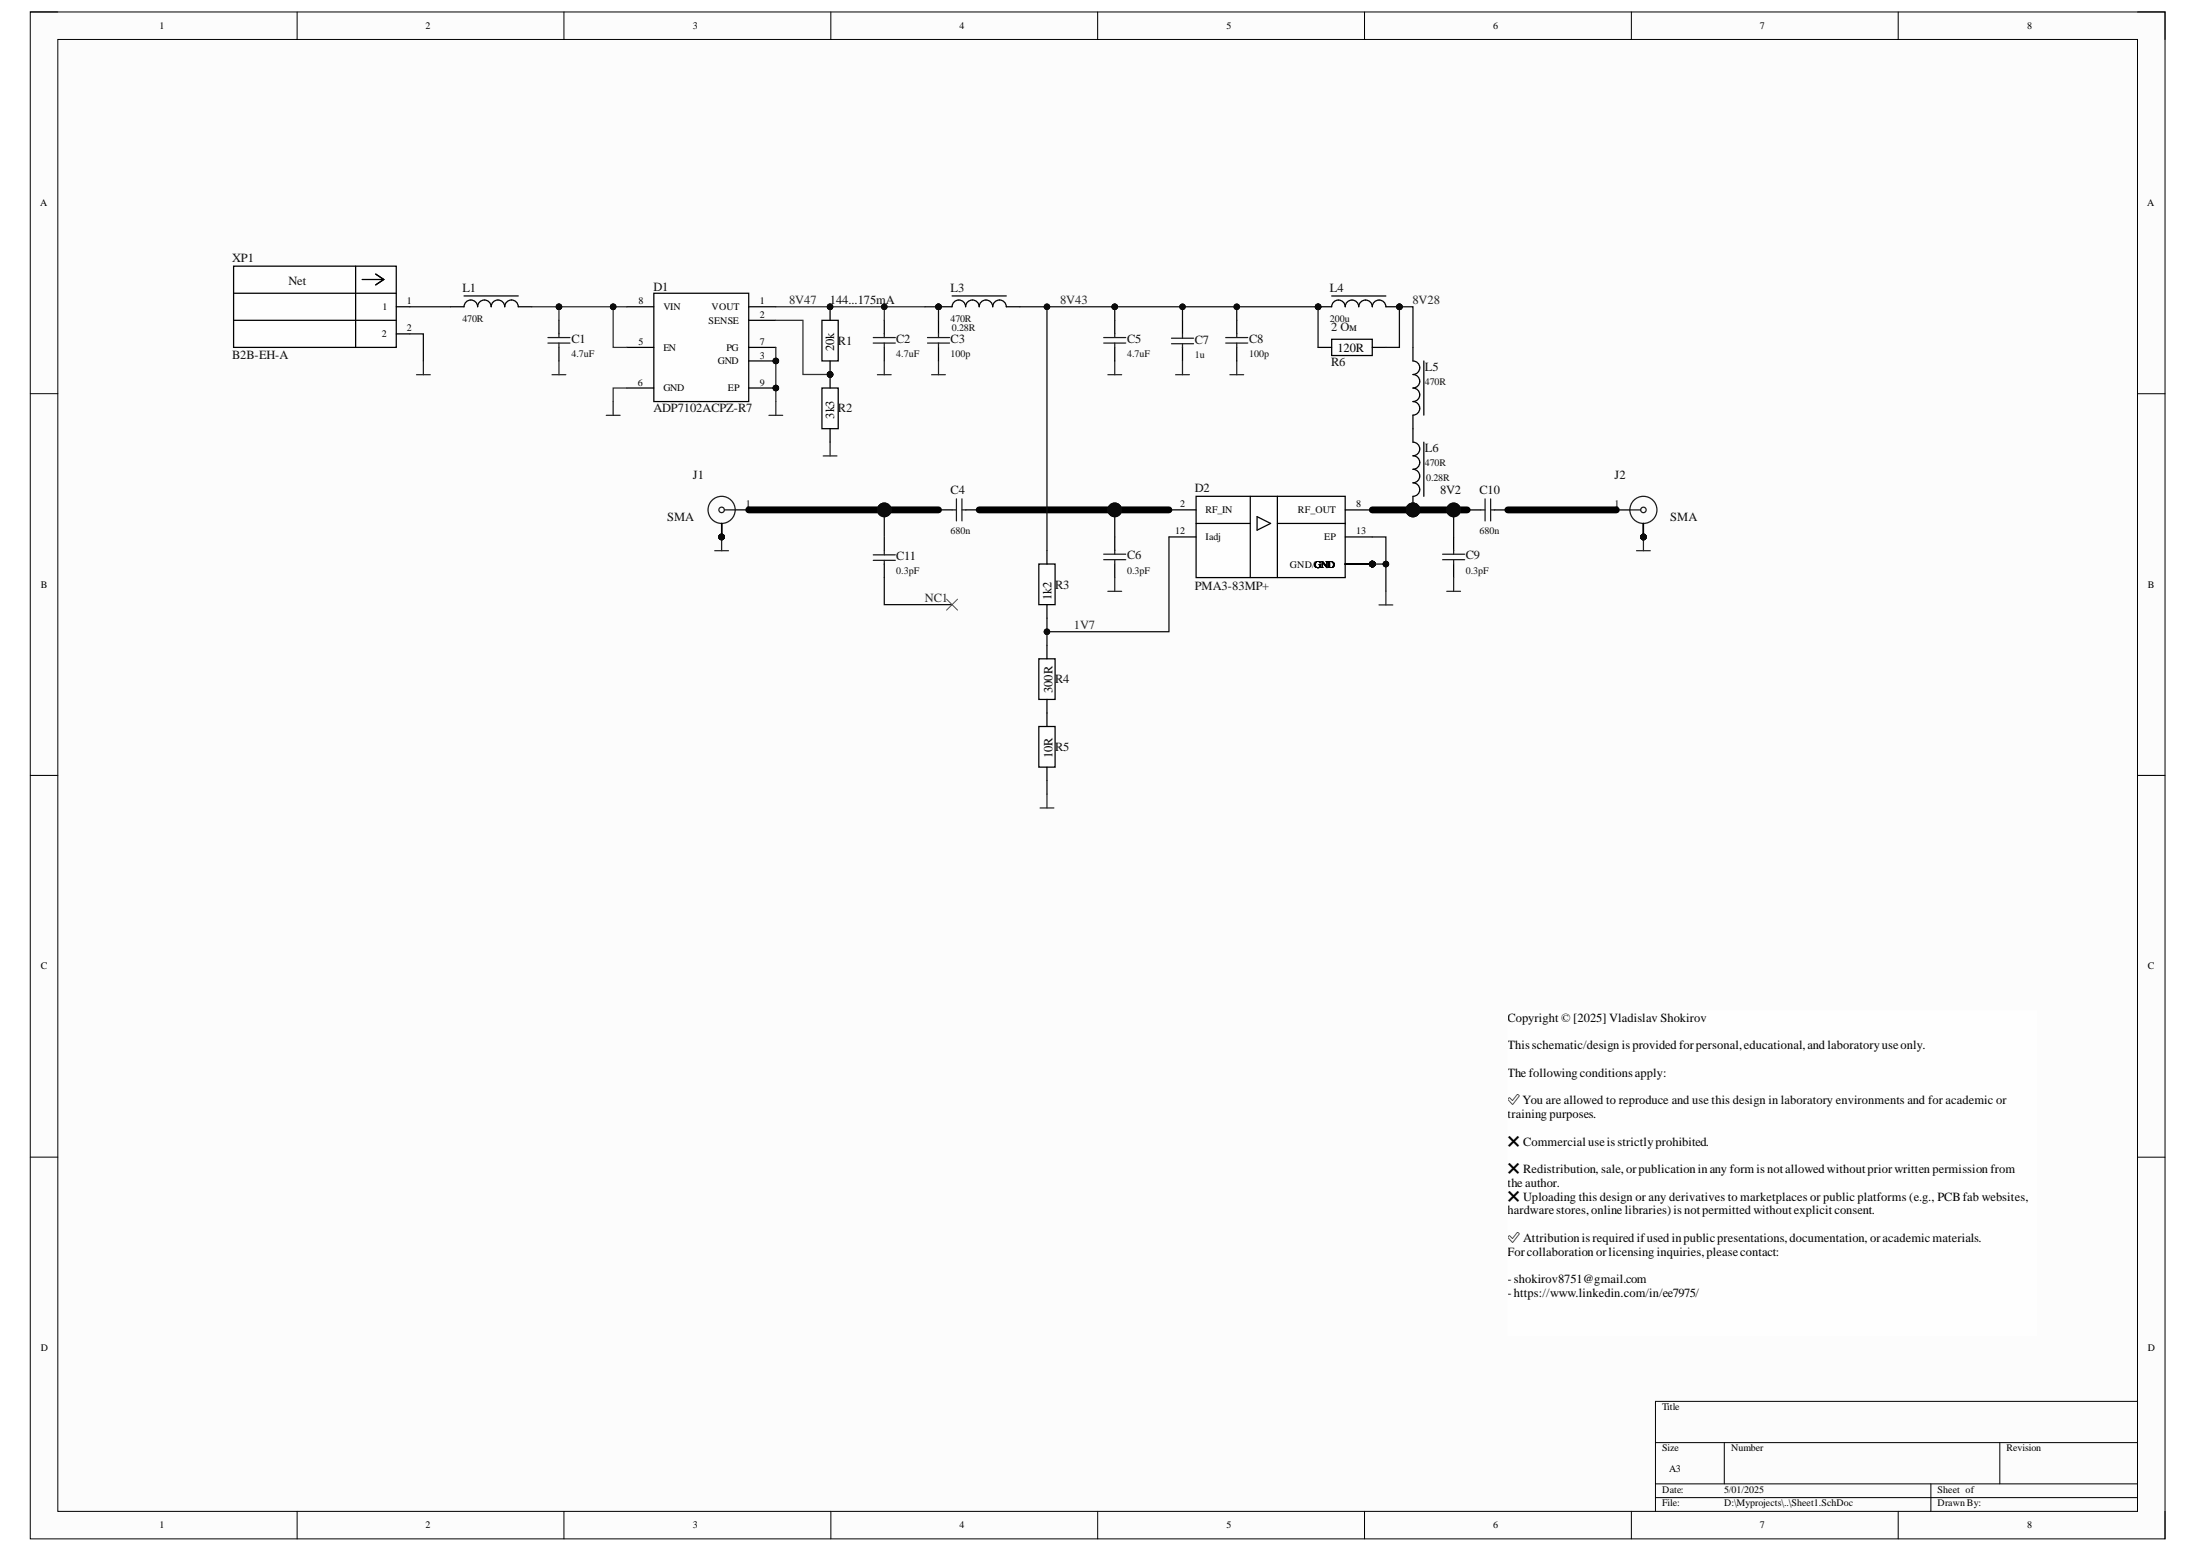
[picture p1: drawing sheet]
<svg xmlns="http://www.w3.org/2000/svg" width="297mm" height="210mm" viewBox="0 0 297 210" stroke-linecap="round" stroke-linejoin="round" font-family="sans-serif">
<defs><g id="words">
<g font-size="1.7" fill="#0e0e0e">
<text x="31.4" y="35.4">XP1</text>
<text x="39" y="38.5">Net</text>
<text x="62.5" y="39.4">L1</text>
<text x="88.3" y="39.3">D1</text>
<text x="112.1" y="41.1">144...175mA</text>
<text x="128.5" y="39.4">L3</text>
<text x="179.7" y="39.4">L4</text>
<text x="77.2" y="46.4">C1</text>
<text x="113.2" y="46.6">R1</text>
<text x="121.1" y="46.4">C2</text>
<text x="128.5" y="46.4">C3</text>
<text x="152.3" y="46.4">C5</text>
<text x="161.5" y="46.5">C7</text>
<text x="168.8" y="46.4">C8</text>
<text x="179.9" y="44.8">2 Ом</text>
<text x="31.4" y="48.6">B2B-EH-A</text>
<text x="179.9" y="49.5">R6</text>
<text x="192.6" y="50.1">L5</text>
<text x="88.3" y="55.8">ADP7102ACPZ-R7</text>
<text x="113.2" y="55.8">R2</text>
<text x="93.6" y="64.7">J1</text>
<text x="192.6" y="61.1">L6</text>
<text x="218.2" y="64.7">J2</text>
<text x="90.2" y="70.4">SMA</text>
<text x="128.5" y="66.8">C4</text>
<text x="161.5" y="66.5">D2</text>
<text x="194.6" y="66.7">8V2</text>
<text x="199.9" y="66.8">C10</text>
<text x="225.7" y="70.4">SMA</text>
<text x="121.1" y="75.7">C11</text>
<text x="152.3" y="75.6">C6</text>
<text x="198.1" y="75.6">C9</text>
<text x="142.6" y="79.6">R3</text>
<text x="161.5" y="79.7">PMA3-83MP+</text>
<text x="142.6" y="92.3">R4</text>
<text x="142.6" y="101.5">R5</text>
</g>
<g font-size="1.7" fill="#262626">
<text x="106.6" y="41.1">8V47</text>
<text x="143.3" y="41.1">8V43</text>
<text x="190.9" y="41.1">8V28</text>
<text x="125" y="81.4">NC1</text>
<text x="145.1" y="85">1V7</text>
</g>
<g font-size="1.7">
<text x="112.7" y="47.5" transform="rotate(-90 112.7 47.5)">20k</text>
<text x="180.7" y="47.6">120R</text>
<text x="112.7" y="56.6" transform="rotate(-90 112.7 56.6)">3k3</text>
<text x="142.1" y="81.1" transform="rotate(-90 142.1 81.1)">1k2</text>
<text x="142.3" y="93.7" transform="rotate(-90 142.3 93.7)">300R</text>
<text x="142.3" y="102.5" transform="rotate(-90 142.3 102.5)">10R</text>
<text x="203.7" y="138.1">Copyright © [2025] Vladislav Shokirov</text>
<text x="203.7" y="141.8">Thisschematic/design isprovided forpersonal,educational,and laboratoryuseonly.</text>
<text x="203.7" y="145.6">The following conditionsapply:</text>
<text x="203.7" y="149.3">✅ You are allowed to reproduce and use this design in laboratory environments and for academic or</text>
<text x="203.7" y="151.1">t</text>
<text x="203.7" y="154.9">❌ Commercialuseisstrictlyprohibited.</text>
<text x="204.2" y="151.1">raining purposes.</text>
<text x="203.7" y="158.6">❌ Redistribution, sale, orpublication inany form isnotallowed withoutpriorwritten permission from</text>
<text x="203.7" y="160.4">t</text>
<text x="204.2" y="160.4">he author.</text>
<text x="203.7" y="162.3">❌ Uploading this design or any derivatives to marketplaces or public platforms (e.g., PCB fab websites,</text>
<text x="203.7" y="164.1">hardwarestores,online libraries)isnotpermitted withoutexplicit consent.</text>
<text x="203.7" y="167.9">✅ Attribution isrequired ifused inpublicpresentations,documentation, oracademicmaterials.</text>
<text x="203.7" y="169.7">Forcollaboration orlicensing inquiries,pleasecontact:</text>
<text x="203.7" y="173.4">-shokirov8751@gmail.com</text>
<text x="203.7" y="175.3">-https://www.linkedin.com/in/ee7975/</text>
</g>
<g font-size="1.4">
<text x="21.6" y="3.9">1</text>
<text x="57.5" y="3.9">2</text>
<text x="93.6" y="3.9">3</text>
<text x="129.7" y="3.9">4</text>
<text x="165.8" y="3.9">5</text>
<text x="201.8" y="3.9">6</text>
<text x="237.8" y="3.9">7</text>
<text x="273.9" y="3.9">8</text>
<text x="5.4" y="27.9">A</text>
<text x="290.2" y="27.9">A</text>
<text x="51.7" y="41.9">1</text>
<text x="55" y="41.1">1</text>
<text x="86.3" y="41.1">8</text>
<text x="89.6" y="41.9">VIN</text>
<text x="96.2" y="41.9">VOUT</text>
<text x="102.7" y="41.1">1</text>
<text x="51.6" y="45.5">2</text>
<text x="55" y="44.8">2</text>
<text x="86.3" y="46.6">5</text>
<text x="89.6" y="47.4">EN</text>
<text x="95.7" y="43.8">SENSE</text>
<text x="98.2" y="47.4">PG</text>
<text x="102.7" y="43">2</text>
<text x="102.7" y="46.6">7</text>
<text x="86.2" y="52.1">6</text>
<text x="89.6" y="52.9">GND</text>
<text x="97" y="49.2">GND</text>
<text x="98.4" y="52.9">EP</text>
<text x="102.7" y="48.5">3</text>
<text x="102.7" y="52.1">9</text>
<text x="100.8" y="68.6">1</text>
<text x="159.5" y="68.6">2</text>
<text x="162.9" y="69.4">RF_IN</text>
<text x="175.4" y="69.4">RF_OUT</text>
<text x="183.3" y="68.6">8</text>
<text x="218.2" y="68.6">1</text>
<text x="158.8" y="72.2">12</text>
<text x="162.9" y="73">Iadj</text>
<text x="174.3" y="76.7">GND/GND</text>
<text x="177.6" y="76.7">GND</text>
<text x="179" y="73">EP</text>
<text x="183.3" y="72.2">13</text>
<text x="5.5" y="79.4">B</text>
<text x="290.3" y="79.4">B</text>
<text x="5.5" y="131">C</text>
<text x="290.3" y="131">C</text>
<text x="5.5" y="182.6">D</text>
<text x="290.3" y="182.6">D</text>
<text x="224.6" y="190.6">Title</text>
<text x="224.6" y="196.2">Size</text>
<text x="233.9" y="196.2">Number</text>
<text x="271.1" y="196.2">Revision</text>
<text x="224.6" y="201.7">Date:</text>
<text x="224.6" y="203.6">File:</text>
<text x="225.6" y="199">A3</text>
<text x="233" y="201.7">5/01/2025</text>
<text x="233" y="203.6">D:\Myprojects\..\Sheet1.SchDoc</text>
<text x="261.8" y="201.7">Sheet of</text>
<text x="261.8" y="203.6">Drawn By:</text>
<text x="21.6" y="206.6">1</text>
<text x="57.5" y="206.6">2</text>
<text x="93.6" y="206.6">3</text>
<text x="129.7" y="206.6">4</text>
<text x="165.8" y="206.6">5</text>
<text x="201.8" y="206.6">6</text>
<text x="237.8" y="206.6">7</text>
<text x="273.9" y="206.6">8</text>
</g>
<g font-size="1.4" fill="#0e0e0e">
<text x="62.5" y="43.6">470R</text>
<text x="128.5" y="43.6">470R</text>
<text x="128.6" y="44.8">0.28R</text>
<text x="179.7" y="43.6">200u</text>
<text x="77.2" y="48.3">4.7uF</text>
<text x="121.1" y="48.3">4.7uF</text>
<text x="128.5" y="48.3">100p</text>
<text x="152.3" y="48.3">4.7uF</text>
<text x="161.5" y="48.4">1u</text>
<text x="168.8" y="48.3">100p</text>
<text x="192.6" y="52">470R</text>
<text x="192.6" y="63">470R</text>
<text x="192.7" y="65">0.28R</text>
<text x="121.1" y="77.6">0.3pF</text>
<text x="128.5" y="72.1">680n</text>
<text x="152.3" y="77.5">0.3pF</text>
<text x="198.1" y="77.5">0.3pF</text>
<text x="199.9" y="72.1">680n</text>
</g>
</g></defs>
<path d="M4.1 1.6h288.5v206.4h-288.5z" fill-rule="evenodd" fill="#fcfcfc"/>
<path d="M4.1 1.6h288.5v206.4h-288.5z" fill="none" stroke="#000" stroke-width=".14"/>
<path d="M7.8 5.3h281.1v199h-281.1z" fill-rule="evenodd" fill="#fcfcfc"/>
<g fill="none" stroke="#000" stroke-width=".14">
<path d="M4.1 1.6h3.7M7.8 5.3h281.1v199h-281.1zM40.2 1.6v3.7M76.2 1.6v3.7M112.3 1.6v3.7M148.3 1.6v3.7M184.4 1.6v3.7M220.5 1.6v3.7M256.5 1.6v3.7M288.9 1.6h3.7v3.7M4.1 53.2h3.7M288.9 53.2h3.7"/>
<path d="M4.1 104.8h3.7M288.9 104.8h3.7M4.1 156.4h3.7M288.9 156.4h3.7M223.7 195h65.2M233 195v5.6M270.3 195v5.6M288.9 189.4h-65.2v14.9M40.2 204.3v3.7M76.2 204.3v3.7M112.3 204.3v3.7M148.3 204.3v3.7"/>
<path d="M184.4 204.3v3.7M220.5 204.3v3.7M223.7 200.6h65.2M223.7 202.4h65.2M256.5 204.3v3.7M260.9 200.6v3.7M292.6 204.3v3.7"/>
</g>
<path d="M96.6 74.4h1.8M97.5 72.6v1.8" fill="none" stroke="#262626" stroke-width=".17"/>
<circle cx="97.5" cy="72.6" r=".37" fill="#0e0e0e"/>
<circle cx="97.5" cy="72.6" r=".37" fill="none" stroke="#0e0e0e" stroke-width=".14"/>
<path d="M221.2 74.4h1.8M222.1 72.6v1.8" fill="none" stroke="#262626" stroke-width=".17"/>
<circle cx="222.1" cy="72.6" r=".37" fill="#0e0e0e"/>
<circle cx="222.1" cy="72.6" r=".37" fill="none" stroke="#0e0e0e" stroke-width=".14"/>
<circle cx="190.9" cy="68.9" r=".93" fill="#0e0e0e"/>
<circle cx="190.9" cy="68.9" r=".93" fill="none" stroke="#0e0e0e" stroke-width=".14"/>
<path d="M190.9 67.1v1.8" fill="none" stroke="#000" stroke-width=".17"/>
<circle cx="190.9" cy="68.9" r=".93" fill="#0e0e0e"/>
<circle cx="190.9" cy="68.9" r=".93" fill="none" stroke="#0e0e0e" stroke-width=".14"/>
<path d="M159.8 43.3v1.8M159.8 47v1.8M190.9 47v1.8a.91 .91 0 0 1 1 .9 .91 .91 0 0 1-1 .9 .91 .91 0 0 1 1 .9 .91 .91 0 0 1-1 .9 .91 .91 0 0 1 1 1 .91 .91 0 0 1-1 .9 .92 .92 0 0 1 1 .9 .92 .92 0 0 1-1 .9v3.7a.92 .92 0 0 1 1 .9 .92 .92 0 0 1-1 .9 .91 .91 0 0 1 1 .9 .91 .91 0 0 1-1 .9 .91 .91 0 0 1 1 .9 .91 .91 0 0 1-1 1 .91 .91 0 0 1 1 .9 .91 .91 0 0 1-1 .9M192.4 48.8v7.3M192.4 59.8v7.3" fill="none" stroke="#000" stroke-width=".17"/>
<path d="M158.3 46.5h3M158.3 45.7h3M159.8 45.2v.5M159.8 46.5v.5" fill="none" stroke="#1c1c1c" stroke-width=".17"/>
<path d="M149.7 50.6h1.9M150.6 48.8v1.8M158.9 50.6h1.8M159.8 48.8v1.8M166.2 50.6h1.9M167.1 48.8v1.8M187.3 79.9v1.9M186.4 81.8h1.8" fill="none" stroke="#262626" stroke-width=".17"/>
<path d="M140.4 76.2h2.2v5.5h-2.2z" fill-rule="evenodd" fill="#fefefe"/>
<path d="M140.4 76.2h2.2v5.5h-2.2zM141.5 74.4v1.8M141.5 81.7v1.9" fill="none" stroke="#000" stroke-width=".17"/>
<path d="M140.4 89h2.2v5.5h-2.2z" fill-rule="evenodd" fill="#fefefe"/>
<path d="M140.4 89h2.2v5.5h-2.2zM141.5 87.2v1.8M141.5 94.5v1.9" fill="none" stroke="#000" stroke-width=".17"/>
<path d="M140.4 98.2h2.2v5.5h-2.2z" fill-rule="evenodd" fill="#fefefe"/>
<path d="M119.5 43.3v1.8M119.5 47v1.8M150.6 72.6v1.8M150.6 76.2v1.9M196.4 72.6v1.8M196.4 76.2v1.9M140.4 98.2h2.2v5.5h-2.2zM141.5 96.4v1.8M141.5 103.7v1.8" fill="none" stroke="#000" stroke-width=".17"/>
<path d="M81.9 56.1h1.9M82.9 54.3v1.8M118.6 50.6h1.8M119.5 48.8v1.8M149.7 79.9h1.9M150.6 78.1v1.8M195.5 79.9h1.9M196.4 78.1v1.8M140.6 109.2h1.8M141.5 107.3v1.9" fill="none" stroke="#262626" stroke-width=".17"/>
<path d="M118 45.6h3M118 46.4h3M119.5 45.1v.5M119.5 46.4v.5M149.2 74.9h2.9M149.2 75.6h2.9M150.6 74.3v.6M150.6 75.6v.6M195 74.9h2.9M195 75.6h2.9M196.4 74.3v.6M196.4 75.6v.6" fill="none" stroke="#1c1c1c" stroke-width=".17"/>
<circle cx="112.2" cy="41.5" r=".37" fill="#0e0e0e"/>
<circle cx="112.2" cy="41.5" r=".37" fill="none" stroke="#0e0e0e" stroke-width=".14"/>
<circle cx="112.2" cy="50.6" r=".37" fill="#0e0e0e"/>
<circle cx="112.2" cy="50.6" r=".37" fill="none" stroke="#0e0e0e" stroke-width=".14"/>
<path d="M111.1 43.3h2.2v5.5h-2.2z" fill-rule="evenodd" fill="#fefefe"/>
<path d="M111.1 43.3h2.2v5.5h-2.2zM112.2 41.5v1.8" fill="none" stroke="#000" stroke-width=".17"/>
<circle cx="112.2" cy="41.5" r=".37" fill="#0e0e0e"/>
<circle cx="112.2" cy="41.5" r=".37" fill="none" stroke="#0e0e0e" stroke-width=".14"/>
<path d="M112.2 48.8v1.8" fill="none" stroke="#000" stroke-width=".17"/>
<circle cx="112.2" cy="50.6" r=".37" fill="#0e0e0e"/>
<circle cx="112.2" cy="50.6" r=".37" fill="none" stroke="#0e0e0e" stroke-width=".14"/>
<path d="M56.3 50.6h1.8M57.2 48.8v1.8M103.9 56.1h1.9M104.8 54.3v1.8M112.2 59.8v1.8M111.2 61.6h1.9" fill="none" stroke="#262626" stroke-width=".17"/>
<circle cx="126.8" cy="41.5" r=".37" fill="#0e0e0e"/>
<circle cx="126.8" cy="41.5" r=".37" fill="none" stroke="#0e0e0e" stroke-width=".14"/>
<path d="M126.8 41.5h1.9M136 41.5h1.8" fill="none" stroke="#000" stroke-width=".17"/>
<circle cx="126.8" cy="41.5" r=".37" fill="#0e0e0e"/>
<circle cx="126.8" cy="41.5" r=".37" fill="none" stroke="#0e0e0e" stroke-width=".14"/>
<path d="M75.5 43.3v1.8M75.5 47v1.8M128.7 41.5a.91 .91 0 0 1 .9-1 .91 .91 0 0 1 .9 1 .92 .92 0 0 1 .9-1 .92 .92 0 0 1 .9 1 .91 .91 0 0 1 .9-1 .91 .91 0 0 1 1 1 .92 .92 0 0 1 .9-1 .92 .92 0 0 1 .9 1M128.7 40h7.3M150.6 43.3v1.8M150.6 47v1.8" fill="none" stroke="#000" stroke-width=".17"/>
<path d="M74.6 50.6h1.9M75.5 48.8v1.8" fill="none" stroke="#262626" stroke-width=".17"/>
<path d="M74 45.6h3M74 46.4h3M75.5 45.1v.5M75.5 46.4v.5M149.2 45.6h2.9M149.2 46.4h2.9M150.6 45.1v.5M150.6 46.4v.5" fill="none" stroke="#1c1c1c" stroke-width=".17"/>
<path d="M31.6 36h22v11h-22z" fill-rule="evenodd" fill="#fefefe"/>
<path d="M31.6 36h22v11h-22zM31.6 39.6h22M48.1 36v11M48.9 37.8h3M50.8 37l1.1 .8M51.9 37.8l-1.1 .7M31.6 43.3h22M53.6 41.5h1.8M53.6 45.1h1.8" fill="none" stroke="#000" stroke-width=".17"/>
<circle cx="112.2" cy="50.6" r=".37" fill="#0e0e0e"/>
<circle cx="112.2" cy="50.6" r=".37" fill="none" stroke="#0e0e0e" stroke-width=".14"/>
<path d="M111.1 52.4h2.2v5.5h-2.2z" fill-rule="evenodd" fill="#fefefe"/>
<path d="M111.1 52.4h2.2v5.5h-2.2zM112.2 50.6v1.8" fill="none" stroke="#000" stroke-width=".17"/>
<circle cx="112.2" cy="50.6" r=".37" fill="#0e0e0e"/>
<circle cx="112.2" cy="50.6" r=".37" fill="none" stroke="#0e0e0e" stroke-width=".14"/>
<path d="M112.2 57.9v1.9" fill="none" stroke="#000" stroke-width=".17"/>
<circle cx="97.5" cy="72.6" r=".37" fill="#0e0e0e"/>
<circle cx="97.5" cy="72.6" r=".37" fill="none" stroke="#0e0e0e" stroke-width=".14"/>
<circle cx="97.5" cy="72.6" r=".37" fill="#0e0e0e"/>
<circle cx="97.5" cy="72.6" r=".37" fill="none" stroke="#0e0e0e" stroke-width=".14"/>
<circle cx="97.5" cy="72.6" r=".37" fill="#0e0e0e"/>
<circle cx="97.5" cy="72.6" r=".37" fill="none" stroke="#0e0e0e" stroke-width=".14"/>
<circle cx="97.5" cy="72.6" r=".37" fill="#0e0e0e"/>
<circle cx="97.5" cy="72.6" r=".37" fill="none" stroke="#0e0e0e" stroke-width=".14"/>
<g fill="none" stroke="#1c1c1c" stroke-width=".17">
<circle cx="97.5" cy="68.9" r="1.83"/>
<circle cx="97.5" cy="68.9" r=".37"/>
</g>
<path d="M97.5 70.7v1.9M99.4 68.9h1.8" fill="none" stroke="#000" stroke-width=".17"/>
<circle cx="97.5" cy="72.6" r=".37" fill="#0e0e0e"/>
<circle cx="97.5" cy="72.6" r=".37" fill="none" stroke="#0e0e0e" stroke-width=".14"/>
<path d="M97.9 68.9h1.5" fill="none" stroke="#1c1c1c" stroke-width=".17"/>
<path d="M97.5 70.7v1.9" fill="none" stroke="#000" stroke-width=".17"/>
<circle cx="97.5" cy="72.6" r=".37" fill="#0e0e0e"/>
<circle cx="97.5" cy="72.6" r=".37" fill="none" stroke="#0e0e0e" stroke-width=".14"/>
<path d="M97.5 70.7v1.9" fill="none" stroke="#000" stroke-width=".17"/>
<circle cx="97.5" cy="72.6" r=".37" fill="#0e0e0e"/>
<circle cx="97.5" cy="72.6" r=".37" fill="none" stroke="#0e0e0e" stroke-width=".14"/>
<path d="M97.5 70.7v1.9" fill="none" stroke="#000" stroke-width=".17"/>
<circle cx="97.5" cy="72.6" r=".37" fill="#0e0e0e"/>
<circle cx="97.5" cy="72.6" r=".37" fill="none" stroke="#0e0e0e" stroke-width=".14"/>
<path d="M167.1 43.3v1.8M167.1 47v1.8M126.8 68.9h1.9M130.5 68.9h1.8M198.3 68.9h1.8M201.9 68.9h1.9" fill="none" stroke="#000" stroke-width=".17"/>
<path d="M165.6 45.6h3M165.6 46.4h3M167.1 45.1v.5M167.1 46.4v.5M128.7 68.9h.6M129.3 67.4v3M130 68.9h.6M130 67.4v3M200.1 68.9h.6M200.7 67.4v3M201.4 67.4v3M201.4 68.9h.6" fill="none" stroke="#1c1c1c" stroke-width=".17"/>
<circle cx="185.5" cy="76.2" r=".37" fill="#0e0e0e"/>
<circle cx="185.5" cy="76.2" r=".37" fill="none" stroke="#0e0e0e" stroke-width=".14"/>
<circle cx="185.5" cy="76.2" r=".37" fill="#0e0e0e"/>
<circle cx="185.5" cy="76.2" r=".37" fill="none" stroke="#0e0e0e" stroke-width=".14"/>
<circle cx="185.5" cy="76.2" r=".37" fill="#0e0e0e"/>
<circle cx="185.5" cy="76.2" r=".37" fill="none" stroke="#0e0e0e" stroke-width=".14"/>
<circle cx="185.5" cy="76.2" r=".37" fill="#0e0e0e"/>
<circle cx="185.5" cy="76.2" r=".37" fill="none" stroke="#0e0e0e" stroke-width=".14"/>
<circle cx="185.5" cy="76.2" r=".37" fill="#0e0e0e"/>
<circle cx="185.5" cy="76.2" r=".37" fill="none" stroke="#0e0e0e" stroke-width=".14"/>
<circle cx="185.5" cy="76.2" r=".37" fill="#0e0e0e"/>
<circle cx="185.5" cy="76.2" r=".37" fill="none" stroke="#0e0e0e" stroke-width=".14"/>
<circle cx="185.5" cy="76.2" r=".37" fill="#0e0e0e"/>
<circle cx="185.5" cy="76.2" r=".37" fill="none" stroke="#0e0e0e" stroke-width=".14"/>
<circle cx="185.5" cy="76.2" r=".37" fill="#0e0e0e"/>
<circle cx="185.5" cy="76.2" r=".37" fill="none" stroke="#0e0e0e" stroke-width=".14"/>
<circle cx="185.5" cy="76.2" r=".37" fill="#0e0e0e"/>
<circle cx="185.5" cy="76.2" r=".37" fill="none" stroke="#0e0e0e" stroke-width=".14"/>
<path d="M161.6 67.1h20.2v11h-20.2z" fill-rule="evenodd" fill="#fefefe"/>
<path d="M161.6 67.1h20.2v11h-20.2zM181.8 76.2h3.6" fill="none" stroke="#000" stroke-width=".17"/>
<circle cx="185.5" cy="76.2" r=".37" fill="#0e0e0e"/>
<circle cx="185.5" cy="76.2" r=".37" fill="none" stroke="#0e0e0e" stroke-width=".14"/>
<path d="M158 68.9h3.6M181.8 76.2h3.6" fill="none" stroke="#000" stroke-width=".17"/>
<circle cx="185.5" cy="76.2" r=".37" fill="#0e0e0e"/>
<circle cx="185.5" cy="76.2" r=".37" fill="none" stroke="#0e0e0e" stroke-width=".14"/>
<path d="M181.8 76.2h3.6" fill="none" stroke="#000" stroke-width=".17"/>
<circle cx="185.5" cy="76.2" r=".37" fill="#0e0e0e"/>
<circle cx="185.5" cy="76.2" r=".37" fill="none" stroke="#0e0e0e" stroke-width=".14"/>
<path d="M181.8 76.2h3.6" fill="none" stroke="#000" stroke-width=".17"/>
<circle cx="185.5" cy="76.2" r=".37" fill="#0e0e0e"/>
<circle cx="185.5" cy="76.2" r=".37" fill="none" stroke="#0e0e0e" stroke-width=".14"/>
<path d="M181.8 76.2h3.6" fill="none" stroke="#000" stroke-width=".17"/>
<circle cx="185.5" cy="76.2" r=".37" fill="#0e0e0e"/>
<circle cx="185.5" cy="76.2" r=".37" fill="none" stroke="#0e0e0e" stroke-width=".14"/>
<path d="M181.8 76.2h3.6" fill="none" stroke="#000" stroke-width=".17"/>
<circle cx="185.5" cy="76.2" r=".37" fill="#0e0e0e"/>
<circle cx="185.5" cy="76.2" r=".37" fill="none" stroke="#0e0e0e" stroke-width=".14"/>
<path d="M181.8 68.9h3.6M181.8 76.2h3.6" fill="none" stroke="#000" stroke-width=".17"/>
<circle cx="185.5" cy="76.2" r=".37" fill="#0e0e0e"/>
<circle cx="185.5" cy="76.2" r=".37" fill="none" stroke="#0e0e0e" stroke-width=".14"/>
<path d="M181.8 76.2h3.6" fill="none" stroke="#000" stroke-width=".17"/>
<circle cx="185.5" cy="76.2" r=".37" fill="#0e0e0e"/>
<circle cx="185.5" cy="76.2" r=".37" fill="none" stroke="#0e0e0e" stroke-width=".14"/>
<path d="M181.8 76.2h3.6" fill="none" stroke="#000" stroke-width=".17"/>
<circle cx="185.5" cy="76.2" r=".37" fill="#0e0e0e"/>
<circle cx="185.5" cy="76.2" r=".37" fill="none" stroke="#0e0e0e" stroke-width=".14"/>
<path d="M60.9 41.5h1.8a.92 .92 0 0 1 .9-1 .92 .92 0 0 1 .9 1 .91 .91 0 0 1 1-1 .91 .91 0 0 1 .9 1 .92 .92 0 0 1 .9-1 .92 .92 0 0 1 .9 1 .91 .91 0 0 1 .9-1 .91 .91 0 0 1 .9 1h1.9M62.7 40h7.3M158 72.6h3.6M161.6 70.7h7.4M169 67.1v11M169.9 69.8l1.8 .9-1.8 1zM172.6 67.1v11M172.6 70.7h9.2M181.8 72.6h3.6" fill="none" stroke="#000" stroke-width=".17"/>
<circle cx="222.1" cy="72.6" r=".37" fill="#0e0e0e"/>
<circle cx="222.1" cy="72.6" r=".37" fill="none" stroke="#0e0e0e" stroke-width=".14"/>
<circle cx="222.1" cy="72.6" r=".37" fill="#0e0e0e"/>
<circle cx="222.1" cy="72.6" r=".37" fill="none" stroke="#0e0e0e" stroke-width=".14"/>
<circle cx="222.1" cy="72.6" r=".37" fill="#0e0e0e"/>
<circle cx="222.1" cy="72.6" r=".37" fill="none" stroke="#0e0e0e" stroke-width=".14"/>
<circle cx="222.1" cy="72.6" r=".37" fill="#0e0e0e"/>
<circle cx="222.1" cy="72.6" r=".37" fill="none" stroke="#0e0e0e" stroke-width=".14"/>
<g fill="none" stroke="#1c1c1c" stroke-width=".17">
<circle cx="222.1" cy="68.9" r=".37"/>
<circle cx="222.1" cy="68.9" r="1.83"/>
</g>
<path d="M218.4 68.9h1.9M222.1 70.7v1.9" fill="none" stroke="#000" stroke-width=".17"/>
<circle cx="222.1" cy="72.6" r=".37" fill="#0e0e0e"/>
<circle cx="222.1" cy="72.6" r=".37" fill="none" stroke="#0e0e0e" stroke-width=".14"/>
<path d="M220.2 68.9h1.5" fill="none" stroke="#1c1c1c" stroke-width=".17"/>
<path d="M222.1 70.7v1.9" fill="none" stroke="#000" stroke-width=".17"/>
<circle cx="222.1" cy="72.6" r=".37" fill="#0e0e0e"/>
<circle cx="222.1" cy="72.6" r=".37" fill="none" stroke="#0e0e0e" stroke-width=".14"/>
<path d="M222.1 70.7v1.9" fill="none" stroke="#000" stroke-width=".17"/>
<circle cx="222.1" cy="72.6" r=".37" fill="#0e0e0e"/>
<circle cx="222.1" cy="72.6" r=".37" fill="none" stroke="#0e0e0e" stroke-width=".14"/>
<path d="M222.1 70.7v1.9" fill="none" stroke="#000" stroke-width=".17"/>
<circle cx="222.1" cy="72.6" r=".37" fill="#0e0e0e"/>
<circle cx="222.1" cy="72.6" r=".37" fill="none" stroke="#0e0e0e" stroke-width=".14"/>
<circle cx="104.8" cy="48.8" r=".37" fill="#0e0e0e"/>
<circle cx="104.8" cy="48.8" r=".37" fill="none" stroke="#0e0e0e" stroke-width=".14"/>
<circle cx="104.8" cy="52.4" r=".37" fill="#0e0e0e"/>
<circle cx="104.8" cy="52.4" r=".37" fill="none" stroke="#0e0e0e" stroke-width=".14"/>
<path d="M88.4 39.6h12.8v14.7h-12.8z" fill-rule="evenodd" fill="#fefefe"/>
<path d="M88.4 39.6h12.8v14.7h-12.8zM101.2 41.5h3.6M101.2 43.3h3.6M101.2 48.8h3.6" fill="none" stroke="#000" stroke-width=".17"/>
<circle cx="104.8" cy="48.8" r=".37" fill="#0e0e0e"/>
<circle cx="104.8" cy="48.8" r=".37" fill="none" stroke="#0e0e0e" stroke-width=".14"/>
<path d="M84.7 47h3.7M84.7 52.4h3.7M84.7 41.5h3.7M101.2 47h3.6M101.2 52.4h3.6" fill="none" stroke="#000" stroke-width=".17"/>
<circle cx="104.8" cy="52.4" r=".37" fill="#0e0e0e"/>
<circle cx="104.8" cy="52.4" r=".37" fill="none" stroke="#0e0e0e" stroke-width=".14"/>
<circle cx="178.1" cy="41.5" r=".37" fill="#0e0e0e"/>
<circle cx="178.1" cy="41.5" r=".37" fill="none" stroke="#0e0e0e" stroke-width=".14"/>
<circle cx="189.1" cy="41.5" r=".37" fill="#0e0e0e"/>
<circle cx="189.1" cy="41.5" r=".37" fill="none" stroke="#0e0e0e" stroke-width=".14"/>
<path d="M178.1 41.5h1.9" fill="none" stroke="#000" stroke-width=".17"/>
<circle cx="178.1" cy="41.5" r=".37" fill="#0e0e0e"/>
<circle cx="178.1" cy="41.5" r=".37" fill="none" stroke="#0e0e0e" stroke-width=".14"/>
<path d="M187.3 41.5h1.8" fill="none" stroke="#000" stroke-width=".17"/>
<circle cx="189.1" cy="41.5" r=".37" fill="#0e0e0e"/>
<circle cx="189.1" cy="41.5" r=".37" fill="none" stroke="#0e0e0e" stroke-width=".14"/>
<path d="M180 41.5a.91 .91 0 0 1 .9-.9 .91 .91 0 0 1 .9 .9 .91 .91 0 0 1 .9-.9 .91 .91 0 0 1 .9 .9 .91 .91 0 0 1 .9-.9 .91 .91 0 0 1 .9 .9 .92 .92 0 0 1 1-.9 .92 .92 0 0 1 .9 .9M180 40h7.3" fill="none" stroke="#000" stroke-width=".17"/>
<path d="M180 45.9h5.4v2.2h-5.4z" fill-rule="evenodd" fill="#fefefe"/>
<path d="M126.8 43.3v1.8M126.8 47v1.8M178.1 47h1.9M180 45.9h5.4v2.2h-5.4zM185.4 47h1.9M119.5 72.6v1.8M119.5 76.2v1.9" fill="none" stroke="#000" stroke-width=".17"/>
<path d="M125.9 50.6h1.9M126.8 48.8v1.8" fill="none" stroke="#262626" stroke-width=".17"/>
<path d="M125.3 45.6h3M125.3 46.4h3M126.8 45.1v.5M126.8 46.4v.5M118 75.7h3M118 75h3M119.5 74.4v.6M119.5 75.7v.6" fill="none" stroke="#1c1c1c" stroke-width=".17"/>
<path d="M196.4 68.9v3.7" fill="none" stroke="#0e0e0e" stroke-width=".17"/>
<circle cx="196.4" cy="68.9" r=".93" fill="#0e0e0e"/>
<circle cx="196.4" cy="68.9" r=".93" fill="none" stroke="#0e0e0e" stroke-width=".14"/>
<path d="M55.4 41.5h5.5" fill="none" stroke="#0e0e0e" stroke-width=".17"/>
<path d="M101.2 68.9h25.6" fill="none" stroke="#000" stroke-width=".93"/>
<circle cx="119.5" cy="68.9" r=".93" fill="#0e0e0e"/>
<circle cx="119.5" cy="68.9" r=".93" fill="none" stroke="#0e0e0e" stroke-width=".14"/>
<path d="M137.8 41.5h12.8" fill="none" stroke="#0e0e0e" stroke-width=".17"/>
<circle cx="141.5" cy="41.5" r=".37" fill="#0e0e0e"/>
<circle cx="141.5" cy="41.5" r=".37" fill="none" stroke="#0e0e0e" stroke-width=".14"/>
<circle cx="150.6" cy="41.5" r=".37" fill="#0e0e0e"/>
<circle cx="150.6" cy="41.5" r=".37" fill="none" stroke="#0e0e0e" stroke-width=".14"/>
<path d="M132.3 68.9h25.7" fill="none" stroke="#000" stroke-width=".93"/>
<circle cx="150.6" cy="68.9" r=".93" fill="#0e0e0e"/>
<circle cx="150.6" cy="68.9" r=".93" fill="none" stroke="#0e0e0e" stroke-width=".14"/>
<path d="M82.9 41.5v5.5h1.8M84.7 52.4h-1.8v1.9" fill="none" stroke="#2d2d2d" stroke-width=".17"/>
<circle cx="82.9" cy="41.5" r=".37" fill="#0e0e0e"/>
<circle cx="82.9" cy="41.5" r=".37" fill="none" stroke="#0e0e0e" stroke-width=".14"/>
<path d="M158 72.6v12.8h-16.5v-1.8" fill="none" stroke="#0e0e0e" stroke-width=".17"/>
<circle cx="141.5" cy="85.4" r=".37" fill="#0e0e0e"/>
<circle cx="141.5" cy="85.4" r=".37" fill="none" stroke="#0e0e0e" stroke-width=".14"/>
<path d="M104.8 43.3h3.7v7.3h3.7" fill="none" stroke="#2d2d2d" stroke-width=".17"/>
<circle cx="112.2" cy="50.6" r=".37" fill="#0e0e0e"/>
<circle cx="112.2" cy="50.6" r=".37" fill="none" stroke="#0e0e0e" stroke-width=".14"/>
<path d="M104.8 41.5h20.2" fill="none" stroke="#2d2d2d" stroke-width=".17"/>
<circle cx="112.2" cy="41.5" r=".37" fill="#0e0e0e"/>
<circle cx="112.2" cy="41.5" r=".37" fill="none" stroke="#0e0e0e" stroke-width=".14"/>
<circle cx="119.5" cy="41.5" r=".37" fill="#0e0e0e"/>
<circle cx="119.5" cy="41.5" r=".37" fill="none" stroke="#0e0e0e" stroke-width=".14"/>
<path d="M125 41.5h1.8" fill="none" stroke="#0e0e0e" stroke-width=".17"/>
<circle cx="126.8" cy="41.5" r=".37" fill="#0e0e0e"/>
<circle cx="126.8" cy="41.5" r=".37" fill="none" stroke="#0e0e0e" stroke-width=".14"/>
<path d="M185.4 76.2h1.9" fill="none" stroke="#0e0e0e" stroke-width=".17"/>
<circle cx="187.3" cy="76.2" r=".37" fill="#0e0e0e"/>
<circle cx="187.3" cy="76.2" r=".37" fill="none" stroke="#0e0e0e" stroke-width=".14"/>
<circle cx="185.5" cy="76.2" r=".37" fill="#0e0e0e"/>
<circle cx="185.5" cy="76.2" r=".37" fill="none" stroke="#0e0e0e" stroke-width=".14"/>
<path d="M185.4 72.6h1.9v3.6" fill="none" stroke="#0e0e0e" stroke-width=".17"/>
<circle cx="187.3" cy="76.2" r=".37" fill="#0e0e0e"/>
<circle cx="187.3" cy="76.2" r=".37" fill="none" stroke="#0e0e0e" stroke-width=".14"/>
<path d="M185.4 68.9h12.9" fill="none" stroke="#000" stroke-width=".93"/>
<circle cx="190.9" cy="68.9" r=".93" fill="#0e0e0e"/>
<circle cx="190.9" cy="68.9" r=".93" fill="none" stroke="#0e0e0e" stroke-width=".14"/>
<circle cx="196.4" cy="68.9" r=".93" fill="#0e0e0e"/>
<circle cx="196.4" cy="68.9" r=".93" fill="none" stroke="#0e0e0e" stroke-width=".14"/>
<path d="M203.8 68.9h14.6" fill="none" stroke="#000" stroke-width=".93"/>
<path d="M141.5 85.4v1.8M141.5 105.5v1.8" fill="none" stroke="#0e0e0e" stroke-width=".17"/>
<circle cx="141.5" cy="85.4" r=".37" fill="#0e0e0e"/>
<circle cx="141.5" cy="85.4" r=".37" fill="none" stroke="#0e0e0e" stroke-width=".14"/>
<path d="M141.5 41.5v32.9" fill="none" stroke="#0e0e0e" stroke-width=".17"/>
<circle cx="141.5" cy="41.5" r=".37" fill="#0e0e0e"/>
<circle cx="141.5" cy="41.5" r=".37" fill="none" stroke="#0e0e0e" stroke-width=".14"/>
<path d="M150.6 41.5v1.8" fill="none" stroke="#0e0e0e" stroke-width=".17"/>
<circle cx="150.6" cy="41.5" r=".37" fill="#0e0e0e"/>
<circle cx="150.6" cy="41.5" r=".37" fill="none" stroke="#0e0e0e" stroke-width=".14"/>
<path d="M150.6 68.9v3.7" fill="none" stroke="#0e0e0e" stroke-width=".17"/>
<circle cx="150.6" cy="68.9" r=".93" fill="#0e0e0e"/>
<circle cx="150.6" cy="68.9" r=".93" fill="none" stroke="#0e0e0e" stroke-width=".14"/>
<path d="M159.8 41.5v1.8" fill="none" stroke="#0e0e0e" stroke-width=".17"/>
<circle cx="159.8" cy="41.5" r=".37" fill="#0e0e0e"/>
<circle cx="159.8" cy="41.5" r=".37" fill="none" stroke="#0e0e0e" stroke-width=".14"/>
<path d="M104.8 47v7.3" fill="none" stroke="#2d2d2d" stroke-width=".17"/>
<circle cx="104.8" cy="48.8" r=".37" fill="#0e0e0e"/>
<circle cx="104.8" cy="48.8" r=".37" fill="none" stroke="#0e0e0e" stroke-width=".14"/>
<circle cx="104.8" cy="52.4" r=".37" fill="#0e0e0e"/>
<circle cx="104.8" cy="52.4" r=".37" fill="none" stroke="#0e0e0e" stroke-width=".14"/>
<path d="M167.1 41.5v1.8" fill="none" stroke="#0e0e0e" stroke-width=".17"/>
<circle cx="167.1" cy="41.5" r=".37" fill="#0e0e0e"/>
<circle cx="167.1" cy="41.5" r=".37" fill="none" stroke="#0e0e0e" stroke-width=".14"/>
<path d="M119.5 41.5v1.8" fill="none" stroke="#2d2d2d" stroke-width=".17"/>
<circle cx="119.5" cy="41.5" r=".37" fill="#0e0e0e"/>
<circle cx="119.5" cy="41.5" r=".37" fill="none" stroke="#0e0e0e" stroke-width=".14"/>
<path d="M187.3 76.2v3.7" fill="none" stroke="#0e0e0e" stroke-width=".17"/>
<circle cx="187.3" cy="76.2" r=".37" fill="#0e0e0e"/>
<circle cx="187.3" cy="76.2" r=".37" fill="none" stroke="#0e0e0e" stroke-width=".14"/>
<path d="M150.6 41.5h27.5" fill="none" stroke="#0e0e0e" stroke-width=".17"/>
<circle cx="150.6" cy="41.5" r=".37" fill="#0e0e0e"/>
<circle cx="150.6" cy="41.5" r=".37" fill="none" stroke="#0e0e0e" stroke-width=".14"/>
<circle cx="159.8" cy="41.5" r=".37" fill="#0e0e0e"/>
<circle cx="159.8" cy="41.5" r=".37" fill="none" stroke="#0e0e0e" stroke-width=".14"/>
<circle cx="167.1" cy="41.5" r=".37" fill="#0e0e0e"/>
<circle cx="167.1" cy="41.5" r=".37" fill="none" stroke="#0e0e0e" stroke-width=".14"/>
<circle cx="178.1" cy="41.5" r=".37" fill="#0e0e0e"/>
<circle cx="178.1" cy="41.5" r=".37" fill="none" stroke="#0e0e0e" stroke-width=".14"/>
<path d="M189.1 41.5h1.8v5.5" fill="none" stroke="#0e0e0e" stroke-width=".17"/>
<circle cx="189.1" cy="41.5" r=".37" fill="#0e0e0e"/>
<circle cx="189.1" cy="41.5" r=".37" fill="none" stroke="#0e0e0e" stroke-width=".14"/>
<path d="M178.1 41.5v5.5" fill="none" stroke="#0e0e0e" stroke-width=".17"/>
<circle cx="178.1" cy="41.5" r=".37" fill="#0e0e0e"/>
<circle cx="178.1" cy="41.5" r=".37" fill="none" stroke="#0e0e0e" stroke-width=".14"/>
<path d="M189.1 41.5v5.5h-1.8" fill="none" stroke="#0e0e0e" stroke-width=".17"/>
<circle cx="189.1" cy="41.5" r=".37" fill="#0e0e0e"/>
<circle cx="189.1" cy="41.5" r=".37" fill="none" stroke="#0e0e0e" stroke-width=".14"/>
<path d="M75.5 41.5h7.4" fill="none" stroke="#2d2d2d" stroke-width=".17"/>
<circle cx="82.9" cy="41.5" r=".37" fill="#0e0e0e"/>
<circle cx="82.9" cy="41.5" r=".37" fill="none" stroke="#0e0e0e" stroke-width=".14"/>
<circle cx="75.5" cy="41.5" r=".37" fill="#0e0e0e"/>
<circle cx="75.5" cy="41.5" r=".37" fill="none" stroke="#0e0e0e" stroke-width=".14"/>
<path d="M82.9 41.5h1.8" fill="none" stroke="#2d2d2d" stroke-width=".17"/>
<circle cx="82.9" cy="41.5" r=".37" fill="#0e0e0e"/>
<circle cx="82.9" cy="41.5" r=".37" fill="none" stroke="#0e0e0e" stroke-width=".14"/>
<path d="M75.5 41.5v1.8" fill="none" stroke="#2d2d2d" stroke-width=".17"/>
<circle cx="75.5" cy="41.5" r=".37" fill="#0e0e0e"/>
<circle cx="75.5" cy="41.5" r=".37" fill="none" stroke="#0e0e0e" stroke-width=".14"/>
<path d="M71.9 41.5h3.6" fill="none" stroke="#2d2d2d" stroke-width=".17"/>
<circle cx="75.5" cy="41.5" r=".37" fill="#0e0e0e"/>
<circle cx="75.5" cy="41.5" r=".37" fill="none" stroke="#0e0e0e" stroke-width=".14"/>
<path d="M55.4 45.1h1.8v3.7M126.8 41.5v1.8" fill="none" stroke="#0e0e0e" stroke-width=".17"/>
<circle cx="126.8" cy="41.5" r=".37" fill="#0e0e0e"/>
<circle cx="126.8" cy="41.5" r=".37" fill="none" stroke="#0e0e0e" stroke-width=".14"/>
<path d="M119.5 68.9v3.6" fill="none" stroke="#0e0e0e" stroke-width=".17"/>
<circle cx="119.5" cy="68.9" r=".93" fill="#0e0e0e"/>
<circle cx="119.5" cy="68.9" r=".93" fill="none" stroke="#0e0e0e" stroke-width=".14"/>
<path d="M119.5 78.1v3.6h9.2" fill="none" stroke="#0e0e0e" stroke-width=".17"/>
<path d="M127.9 81l1.5 1.5M129.4 81l-1.5 1.5" fill="none" stroke="#4c4c4c" stroke-width=".14"/>
<path d="M203.8 136.6h71.4v43.9h-71.4z" fill-rule="evenodd" fill="#fefefe"/>
<path d="M203.8 136.6h71.4v43.9h-71.4z" fill="none" stroke="#fefefe" stroke-width=".14"/>
<use href="#words"/>
</svg>
